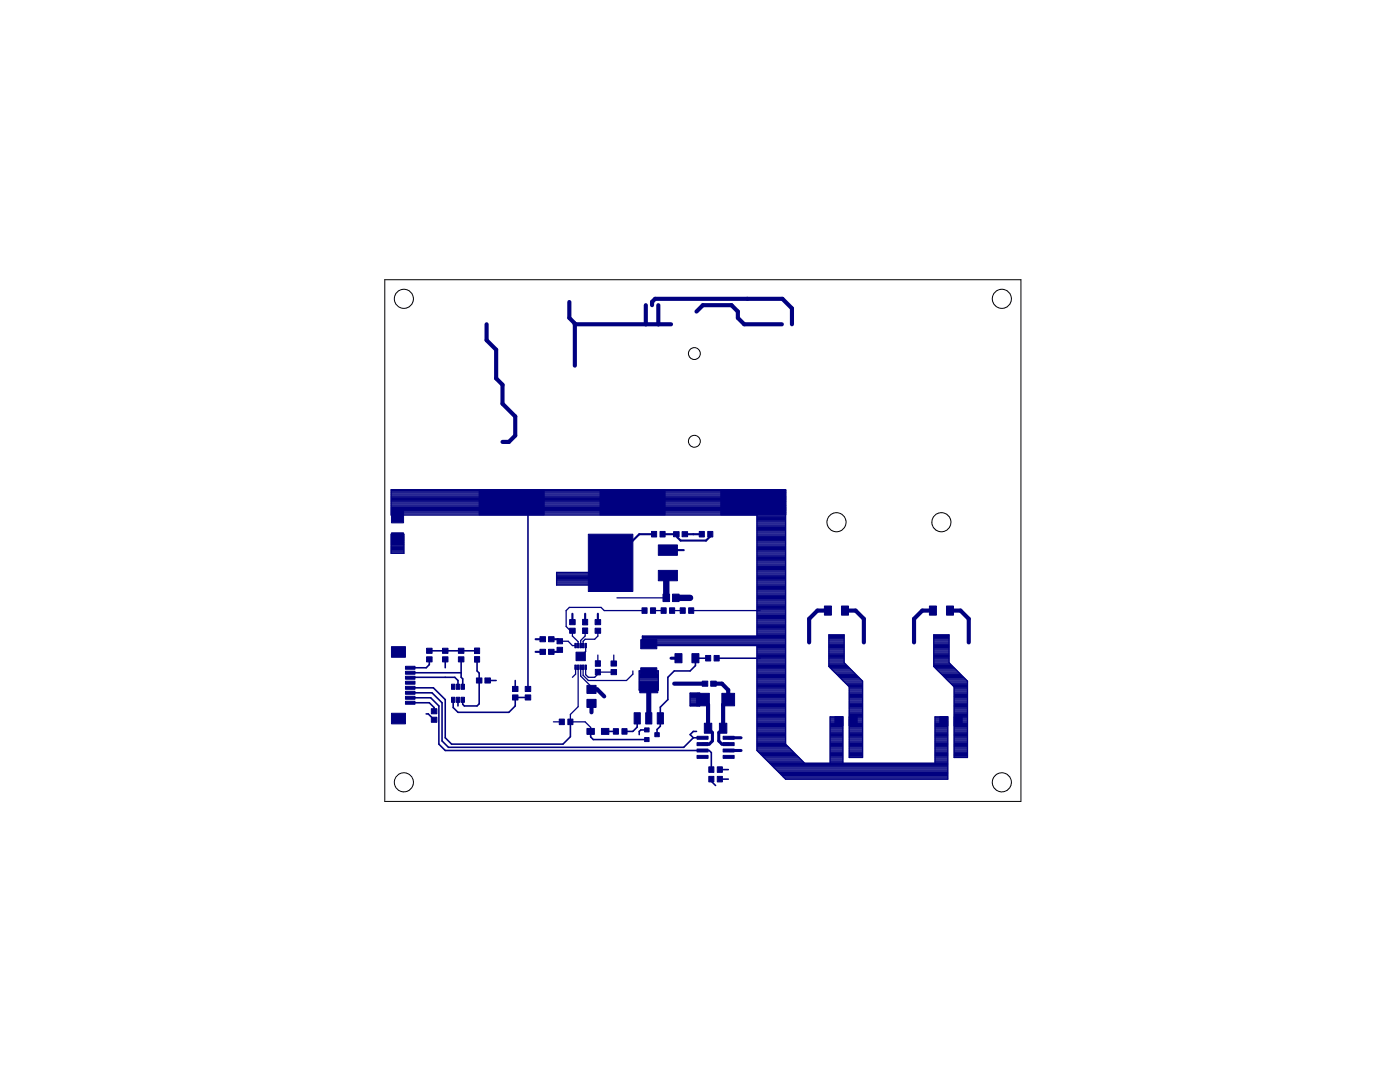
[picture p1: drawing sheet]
<svg xmlns="http://www.w3.org/2000/svg" width="279mm" height="216mm" viewBox="0 0 279 216" stroke-linecap="round" stroke-linejoin="round" font-family="sans-serif">
<g fill="#000080" stroke="#000080" stroke-width=".2">
<path d="M78.1 101.9h2.4v2.4h-2.4z"/>
<path d="M78.1 106.3h2.4v2.4h-2.4z"/>
<path d="M131.4 108.7h3.8v2.1h-3.8z"/>
<path d="M131.4 113.8h3.8v2.1h-3.8z"/>
<path d="M117.4 106.6h8.9v11.4h-8.9z"/>
<path d="M139.1 149.5h2.2v.6h-2.2z"/>
<path d="M144.3 149.5h2.2v.6h-2.2z"/>
<path d="M139.1 150.7h2.2v.6h-2.2z"/>
<path d="M139.1 148.2h2.2v.6h-2.2z"/>
<path d="M139.1 146.9h2.2v.6h-2.2z"/>
<path d="M144.3 150.7h2.2v.6h-2.2z"/>
<path d="M144.3 148.2h2.2v.6h-2.2z"/>
<path d="M144.3 146.9h2.2v.6h-2.2z"/>
<path d="M166.6 143h1.6v1.8h-1.6z"/>
<path d="M169.5 143h1.6v1.8h-1.6z"/>
<path d="M187.6 143h1.6v1.8h-1.6z"/>
<path d="M190.4 143h1.6v1.8h-1.6z"/>
<path d="M143.6 144.3h1.5v2h-1.5z"/>
<path d="M140.6 144.3h1.4v2h-1.4z"/>
<path d="M144.1 138.3h2.5v2.5h-2.5z"/>
<path d="M139 138.3h2.6v2.5h-2.6z"/>
<path d="M143.2 153h1v1.1h-1z"/>
<path d="M141.5 153h1v1.1h-1z"/>
<path d="M143.2 154.9h1v1.1h-1z"/>
<path d="M141.5 154.9h1v1.1h-1z"/>
<path d="M80.9 132.9h1.9v.6h-1.9z"/>
<path d="M80.9 133.9h1.9v.6h-1.9z"/>
<path d="M80.9 134.9h1.9v.6h-1.9z"/>
<path d="M80.9 135.9h1.9v.6h-1.9z"/>
<path d="M80.9 137.9h1.9v.6h-1.9z"/>
<path d="M80.9 136.9h1.9v.6h-1.9z"/>
<path d="M80.9 138.9h1.9v.6h-1.9z"/>
<path d="M80.9 139.9h1.9v.6h-1.9z"/>
<path d="M78.1 142.3h2.8v2.1h-2.8z"/>
<path d="M78.1 129h2.8v2.1h-2.8z"/>
<path d="M141.8 135.9h1.1v1h-1.1z"/>
<path d="M140.1 135.9h1.1v1h-1.1z"/>
<path d="M164.5 120.9h1.4v1.8h-1.4z"/>
<path d="M167.9 120.9h1.4v1.8h-1.4z"/>
<path d="M185.5 120.9h1.4v1.8h-1.4z"/>
<path d="M188.9 120.9h1.4v1.8h-1.4z"/>
<path d="M86.1 141.4h1.1v1h-1.1z"/>
<path d="M86.1 143.1h1.1v1h-1.1z"/>
<path d="M92 136.5h.7v1h-.7z"/>
<path d="M91.1 136.5h.6v1h-.6z"/>
<path d="M90.1 136.5h.7v1h-.7z"/>
<path d="M92 139.1h.7v1h-.7z"/>
<path d="M91.1 139.1h.6v1h-.6z"/>
<path d="M90.1 139.1h.7v1h-.7z"/>
<path d="M104.8 138.7h1.1v1h-1.1z"/>
<path d="M104.8 137h1.1v1h-1.1z"/>
<path d="M102.3 137h1.1v1h-1.1z"/>
<path d="M102.3 138.7h1.1v1h-1.1z"/>
<path d="M94.7 129.3h1v1.1h-1z"/>
<path d="M94.7 131h1v1.1h-1z"/>
<path d="M95.1 135.3h1.1v1h-1.1z"/>
<path d="M96.8 135.3h1.1v1h-1.1z"/>
<path d="M111.2 127.4h1.1v1.1h-1.1z"/>
<path d="M111.2 129.2h1.1v1h-1.1z"/>
<path d="M114.7 132.7h.3v.9h-.3z"/>
<path d="M115.2 132.7h.3v.9h-.3z"/>
<path d="M115.7 132.7h.3v.9h-.3z"/>
<path d="M116.2 132.7h.3v.9h-.3z"/>
<path d="M116.7 132.7h.3v.9h-.3z"/>
<path d="M114.7 128.4h.3v.9h-.3z"/>
<path d="M115.2 128.4h.3v.9h-.3z"/>
<path d="M115.7 128.4h.3v.9h-.3z"/>
<path d="M116.2 128.4h.3v.9h-.3z"/>
<path d="M116.7 128.4h.3v.9h-.3z"/>
<path d="M115 130.1h1.8v1.7h-1.8z"/>
<path d="M118.8 125.3h1.1v1.1h-1.1z"/>
<path d="M118.8 123.6h1.1v1.1h-1.1z"/>
<path d="M111.6 143.5h1v1.1h-1z"/>
<path d="M113.3 143.5h1v1.1h-1z"/>
<path d="M117.1 136.8h1.9v1.6h-1.9z"/>
<path d="M117.1 139.6h1.9v1.6h-1.9z"/>
<path d="M109.5 127h1.1v1.1h-1.1z"/>
<path d="M107.8 127h1.1v1.1h-1.1z"/>
<path d="M109.5 129.6h1.1v1h-1.1z"/>
<path d="M107.8 129.6h1.1v1h-1.1z"/>
<path d="M134.2 118.6h1.3v1.4h-1.3z"/>
<path d="M132.3 118.6h1.3v1.4h-1.3z"/>
<path d="M135.7 121.3h1.1v1.1h-1.1z"/>
<path d="M137.4 121.3h1.1v1.1h-1.1z"/>
<path d="M131.9 121.3h1v1.1h-1z"/>
<path d="M133.6 121.3h1v1.1h-1z"/>
<path d="M128.1 121.3h1v1.1h-1z"/>
<path d="M129.8 121.3h1v1.1h-1z"/>
<path d="M113.7 123.6h1.1v1.1h-1.1z"/>
<path d="M113.7 125.3h1.1v1.1h-1.1z"/>
<path d="M116.3 125.3h1v1.1h-1z"/>
<path d="M116.3 123.6h1v1.1h-1z"/>
<path d="M91.5 131.1h1.1v1h-1.1z"/>
<path d="M91.5 129.3h1.1v1.1h-1.1z"/>
<path d="M88.3 131.1h1.1v1h-1.1z"/>
<path d="M88.3 129.3h1.1v1.1h-1.1z"/>
<path d="M121.9 133.6h1.1v1h-1.1z"/>
<path d="M121.9 131.9h1.1v1h-1.1z"/>
<path d="M118.8 133.6h1v1.1h-1z"/>
<path d="M118.8 131.8h1v1.1h-1z"/>
<path d="M131.7 106h1v1.1h-1z"/>
<path d="M130 106h1v1.1h-1z"/>
<path d="M134.4 106.1h1.1v1h-1.1z"/>
<path d="M136.1 106.1h1.1v1h-1.1z"/>
<path d="M139.6 106h1v1.1h-1z"/>
<path d="M141.2 106h1.1v1.1h-1.1z"/>
<path d="M85.1 131.1h1.1v1h-1.1z"/>
<path d="M85.1 129.3h1.1v1.1h-1.1z"/>
<path d="M131.2 142.2h1.2v2.3h-1.2z"/>
<path d="M128.9 142.2h1.2v2.3h-1.2z"/>
<path d="M126.6 142.2h1.2v2.3h-1.2z"/>
<path d="M127.7 136h3.6v2.2h-3.6z"/>
<path d="M128.7 147.2h.8v.8h-.8z"/>
<path d="M128.7 145.2h.8v.8h-.8z"/>
<path d="M130.7 146.2h.9v.8h-.9z"/>
<path d="M138.1 130.4h1.4v1.8h-1.4z"/>
<path d="M134.7 130.4h1.4v1.8h-1.4z"/>
<path d="M127.9 133.2h3.2v1.9h-3.2z"/>
<path d="M127.9 127.6h3.2v1.9h-3.2z"/>
<path d="M140.8 130.8h1v1.1h-1z"/>
<path d="M142.5 130.8h1v1.1h-1z"/>
<path d="M122.4 145.4h1v1.1h-1z"/>
<path d="M124.1 145.4h1v1.1h-1z"/>
<path d="M120 145.4h1.5v1.1h-1.5z"/>
<path d="M117.1 145.4h1.5v1.1h-1.5z"/>
<path d="M119.7 97.7h13v5h-13z"/>
<path d="M143.8 97.7h13v5h-13z"/>
<path d="M95.6 97.7h13v5h-13z"/>
</g>
<g fill="none" stroke="#000080" stroke-width=".25">
<path d="M78.1 99.9h78.7M78.1 99.7h78.7M78.1 99.5h78.7M78.1 99.2h78.7M78.1 99h78.7M78.1 98.8h78.7M78.1 98.6h78.7M78.1 98.3h78.7M78.1 98.1h78.7M78.1 97.9h78.7M78.1 106.6h2.5v3.8h-2.5zM78.1 110.3h2.5"/>
<path d="M78.1 110.1h2.5M78.1 109.9h2.5M78.1 109.7h2.5M78.1 109.5h2.5M78.1 109.2h2.5M78.1 109h2.5M78.1 108.8h2.5M78.1 108.6h2.5M78.1 108.3h2.5M78.1 108.1h2.5M78.1 107.9h2.5M78.1 107.7h2.5"/>
<path d="M78.1 107.4h2.5M78.1 107.2h2.5M78.1 107h2.5M78.1 106.8h2.5M78.1 102.6h78.7M78.1 102.3h78.7M78.1 102.1h78.7M78.1 101.9h78.7M78.1 101.7h78.7M78.1 101.5h78.7M78.1 101.2h78.7M78.1 101h78.7"/>
<path d="M78.1 100.8h78.7M78.1 100.6h78.7M78.1 100.4h78.7M78.1 100.1h78.7M111.1 116.6h14.6M111.1 116.3h14.6M111.1 116.1h14.6M111.1 115.9h14.6M111.1 115.7h14.6M111.1 115.4h14.6M111.1 115.2h14.6M111.1 115h14.6"/>
<path d="M111.1 114.8h14.6M111.1 114.6h14.6M111.1 114.3h14.6M111.1 114.2h6.9v-4.4h7.7v7h-14.6zM118 114.1h7.7M118 113.9h7.7M118 113.7h7.7M118 113.5h7.7M118 113.2h7.7M118 113h7.7M118 112.8h7.7M118 112.6h7.7"/>
<path d="M118 112.3h7.7M118 112.1h7.7M118 111.9h7.7M118 111.7h7.7M118 111.4h7.7M118 111.2h7.7M118 111h7.7M118 110.8h7.7M118 110.6h7.7M118 110.3h7.7M118 110.1h7.7M118 109.9h7.7"/>
<path d="M123.1 119.3h9.9M151.1 102.8v24.1h-22.9v1.9h22.9v21l5.6 5.6 32.4 .1v-12.5h-2.5v9.3h-18.4v-9.3h-2.5v9.3h-5.1l-3.8-3.8v-50.8h-78.7v5.1h78.7M151.1 119.9h5.7M151.1 119.7h5.7M151.1 119.4h5.7M151.1 119.2h5.7M151.1 119h5.7M151.1 118.8h5.7M151.1 118.6h5.7M151.1 118.3h5.7M151.1 118.1h5.7M151.1 117.9h5.7"/>
<path d="M151.1 117.7h5.7M151.1 117.5h5.7M151.1 117.2h5.7M151.1 117h5.7M151.1 116.8h5.7M151.1 116.6h5.7M151.1 116.3h5.7M151.1 116.1h5.7M151.1 115.9h5.7M151.1 115.7h5.7M151.1 115.4h5.7M151.1 115.2h5.7"/>
<path d="M151.1 115h5.7M151.1 114.8h5.7M151.1 114.6h5.7M151.1 114.3h5.7M151.1 114.1h5.7M151.1 113.9h5.7M151.1 113.7h5.7M151.1 113.5h5.7M151.1 113.2h5.7M151.1 113h5.7M151.1 112.8h5.7M151.1 112.6h5.7"/>
<path d="M151.1 112.3h5.7M151.1 112.1h5.7M151.1 111.9h5.7M151.1 111.7h5.7M151.1 111.4h5.7M151.1 111.2h5.7M151.1 111h5.7M151.1 110.8h5.7M151.1 110.6h5.7M151.1 110.3h5.7M151.1 110.1h5.7M151.1 109.9h5.7"/>
<path d="M151.1 109.7h5.7M151.1 109.5h5.7M151.1 109.2h5.7M151.1 109h5.7M151.1 108.8h5.7M151.1 108.6h5.7M151.1 108.3h5.7M151.1 108.1h5.7M151.1 107.9h5.7M151.1 107.7h5.7M151.1 107.4h5.7M151.1 107.2h5.7"/>
<path d="M151.1 107h5.7M151.1 106.8h5.7M151.1 106.6h5.7M151.1 106.3h5.7M151.1 106.1h5.7M151.1 105.9h5.7M151.1 105.7h5.7M151.1 105.5h5.7M151.1 105.2h5.7M151.1 105h5.7M151.1 104.8h5.7M151.1 104.6h5.7"/>
<path d="M151.1 104.4h5.7M151.1 104.1h5.7M151.1 103.9h5.7M151.1 103.7h5.7M151.1 103.5h5.7M151.1 103.2h5.7M151.1 103h5.7M111.7 128h1.7l.8 .8h.7M114.9 133.1v1.4l-.7 .6M115.4 133.1v7.9l-1.6 1.6v1.4h3l1.1 1.1v.8M115.9 133.1v1.8l2.8 2.8-.7-.1M116.3 130.6h.1"/>
<path d="M116.3 130.6l-.4 .4M116.4 133.1v1.6l1 1.1h7.6l1.3-1.3v-.6M116.8 125.9v1l-.9 .9v1M116.9 133.1v1.5l.5 .5h1.3l.6-.6v-.4h3.2M116.9 128.8v1.2l-.6 .6M119.3 125.9v1l-.6 .7h-1.9l-.4 .4v.8M119.3 130.7v1.7M122.5 130.7v1.7M127.6 137.7h3.8M127.6 137.4h3.8M127.6 137.2h3.8M127.6 137h3.8"/>
<path d="M127.6 136.8h3.8M127.6 136.5h3.8M127.6 136.3h3.8M127.6 136.1h3.8M127.6 135.9h3.8M127.6 135.7h3.8M127.6 135.4h3.8M127.6 135.2h3.8M127.6 135h3.8M127.6 134.8h3.8M127.6 134.6h3.8M127.6 134.3h3.8"/>
<path d="M127.6 134.1h3.8M127.6 133.9h3.8v3.8h-3.8zM128.2 128.8h28.6M128.2 128.6h28.6M128.2 128.3h28.6M128.2 128.1h28.6M128.2 127.9h28.6M128.2 127.7h28.6M128.2 127.4h28.6M128.2 127.2h28.6M128.2 127h28.6M128.6 121.8h-8l-.6-.6h-6.4l-.6 .6v3.2l.8 .9h.4v1l1.2 1.1v.8"/>
<path d="M130.3 121.8h2.1M134.1 121.8h2.1M137.7 139.9h1.9M137.7 139.7h1.9M137.7 139.4h1.9M137.7 139.2h1.9M137.7 139h1.9M137.7 138.8h1.9M137.7 138.6h1.9M137.7 138.3h1.9v2.6h-1.9zM137.9 121.8h13.8M151.1 139.9h5.7"/>
<path d="M151.1 139.7h5.7M151.1 139.4h5.7M151.1 139.2h5.7M151.1 139h5.7M151.1 138.8h5.7M151.1 138.6h5.7M151.1 138.3h5.7M151.1 138.1h5.7M151.1 137.9h5.7M151.1 137.7h5.7M151.1 137.4h5.7M151.1 137.2h5.7"/>
<path d="M151.1 137h5.7M151.1 136.8h5.7M151.1 136.5h5.7M151.1 136.3h5.7M151.1 136.1h5.7M151.1 135.9h5.7M151.1 135.7h5.7M151.1 135.4h5.7M151.1 135.2h5.7M151.1 135h5.7M151.1 134.8h5.7M151.1 134.6h5.7"/>
<path d="M151.1 134.3h5.7M151.1 134.1h5.7M151.1 133.9h5.7M151.1 133.7h5.7M151.1 133.4h5.7M151.1 133.2h5.7M151.1 133h5.7M151.1 132.8h5.7M151.1 132.5h5.7M151.1 132.3h5.7M151.1 132.1h5.7M151.1 131.9h5.7"/>
<path d="M151.1 131.7h5.7M151.1 131.4h5.7M151.1 131.2h5.7M151.1 131h5.7M151.1 130.8h5.7M151.1 130.6h5.7M151.1 130.3h5.7M151.1 130.1h5.7M151.1 129.9h5.7M151.1 129.7h5.7M151.1 129.5h5.7M151.1 129.2h5.7"/>
<path d="M151.1 129h5.7M151.1 126.8h5.7M151.1 126.6h5.7M151.1 126.3h5.7M151.1 126.1h5.7M151.1 125.9h5.7M151.1 125.7h5.7M151.1 125.5h5.7M151.1 125.2h5.7M151.1 125h5.7M151.1 124.8h5.7M151.1 124.6h5.7"/>
<path d="M151.1 124.3h5.7M151.1 124.1h5.7M151.1 123.9h5.7M151.1 123.7h5.7M151.1 123.4h5.7M151.1 123.2h5.7M151.1 123h5.7M151.1 122.8h5.7M151.1 122.6h5.7M151.1 122.3h5.7M151.1 122.1h5.7M151.1 121.9h5.7"/>
<path d="M151.1 121.7h5.7M151.1 121.5h5.7M151.1 121.2h5.7M151.1 121h5.7M151.1 120.8h5.7M151.1 120.6h5.7M151.1 120.3h5.7M151.1 120.1h5.7M165.4 133h3.8M165.4 132.8h3.6M165.4 132.5h3.4M165.4 132.3h3.2"/>
<path d="M165.4 132.1h3.1M165.4 131.9h3.1M165.4 131.7h3.1M165.4 131.4h3.1M165.4 131.2h3.1M165.4 131h3.1M165.4 130.8h3.1M165.4 130.6h3.1M165.4 130.3h3.1M165.4 130.1h3.1M165.4 129.9h3.1M165.4 129.7h3.1"/>
<path d="M165.4 129.5h3.1M165.4 129.2h3.1M165.4 129h3.1M165.4 128.8h3.1M165.4 128.6h3.1M165.4 128.3h3.1M165.4 128.1h3.1M165.4 127.9h3.1M165.4 127.7h3.1M165.4 127.4h3.1M165.4 127.2h3.1M165.4 127h3.1"/>
<path d="M165.4 126.8h3.1M165.4 133l4.1 4.1v14.1h2.6v-15.3M165.4 133v-6.3h3.1v5.5l3.6 3.7M165.6 133.2h3.8M165.9 133.4h3.8M166.1 133.7h3.8M166.3 133.9h3.8M166.5 134.1h3.8M166.8 134.3h3.8M167 134.6h3.8M167.2 134.8h3.8M167.4 135h3.8"/>
<path d="M167.6 135.2h3.8M167.9 135.4h3.8M168.1 135.7h3.8M168.3 135.9h3.8M168.5 136.1h3.6M168.7 136.3h3.4M169 136.5h3.1M169.2 136.8h2.9M169.4 137h2.7M169.5 139.9h2.6M169.5 139.7h2.6M169.5 139.4h2.6"/>
<path d="M169.5 139.2h2.6M169.5 139h2.6M169.5 138.8h2.6M169.5 138.6h2.6M169.5 138.3h2.6M169.5 138.1h2.6M169.5 137.9h2.6M169.5 137.7h2.6M169.5 137.4h2.6M169.5 137.2h2.6M186.4 133h3.8M186.4 132.8h3.5"/>
<path d="M186.4 132.5h3.3M186.4 132.3h3.1M186.4 132.1h3M186.4 131.9h3M186.4 131.7h3M186.4 131.4h3M186.4 131.2h3M186.4 131h3M186.4 130.8h3M186.4 130.6h3M186.4 130.3h3M186.4 130.1h3"/>
<path d="M186.4 129.9h3M186.4 129.7h3M186.4 129.5h3M186.4 129.2h3M186.4 129h3M186.4 128.8h3M186.4 128.6h3M186.4 128.3h3M186.4 128.1h3M186.4 127.9h3M186.4 127.7h3M186.4 127.4h3"/>
<path d="M186.4 127.2h3M186.4 127h3M186.4 126.8h3M186.4 133v-6.3h3v5.5l3.7 3.7M186.4 133l4 4.1v14.1h2.7v-15.3M186.6 133.2h3.8M186.8 133.4h3.8M187 133.7h3.8M187.2 133.9h3.9M187.5 134.1h3.8M187.7 134.3h3.8M187.9 134.6h3.8"/>
<path d="M188.1 134.8h3.8M188.4 135h3.8M188.6 135.2h3.8M188.8 135.4h3.8M189 135.7h3.8M189.3 135.9h3.8M189.5 136.1h3.6M189.7 136.3h3.4M189.9 136.5h3.2M190.1 136.8h3M190.4 137h2.7M190.4 139.9h2.7"/>
<path d="M190.4 139.7h2.7M190.4 139.4h2.7M190.4 139.2h2.7M190.4 139h2.7M190.4 138.8h2.7M190.4 138.6h2.7M190.4 138.3h2.7M190.4 138.1h2.7M190.4 137.9h2.7M190.4 137.7h2.7M190.4 137.4h2.7M190.4 137.2h2.7"/>
<path d="M110.4 144h1.7M137.7 140.8h1.9M137.7 140.5h1.9M137.7 140.3h1.9M137.7 140.1h1.9M141.1 143l.2 2.3M151.1 149.7h6.8M151.1 149.4h6.6M151.1 149.2h6.4M151.1 149h6.2M151.1 148.8h6M151.1 148.5h5.7"/>
<path d="M151.1 148.3h5.7M151.1 148.1h5.7M151.1 147.9h5.7M151.1 147.7h5.7M151.1 147.4h5.7M151.1 147.2h5.7M151.1 147h5.7M151.1 146.8h5.7M151.1 146.6h5.7M151.1 146.3h5.7M151.1 146.1h5.7M151.1 145.9h5.7"/>
<path d="M151.1 145.7h5.7M151.1 145.4h5.7M151.1 145.2h5.7M151.1 145h5.7M151.1 144.8h5.7M151.1 144.5h5.7M151.1 144.3h5.7M151.1 144.1h5.7M151.1 143.9h5.7M151.1 143.7h5.7M151.1 143.4h5.7M151.1 143.2h5.7"/>
<path d="M151.1 143h5.7M151.1 142.8h5.7M151.1 142.6h5.7M151.1 142.3h5.7M151.1 142.1h5.7M151.1 141.9h5.7M151.1 141.7h5.7M151.1 141.4h5.7M151.1 141.2h5.7M151.1 141h5.7M151.1 140.8h5.7M151.1 140.5h5.7"/>
<path d="M151.1 140.3h5.7M151.1 140.1h5.7M151.2 149.9h7M151.4 150.1h7M151.6 150.3h7M151.8 150.6h7M152.1 150.8h7M152.3 151h7M152.5 151.2h7M152.7 151.4h7M153 151.7h7M153.2 151.9h7"/>
<path d="M153.4 152.1h7M153.6 152.3h35.5M153.9 152.5h35.2M154.1 152.8h35M154.3 153h34.8M154.5 153.2h34.6M154.7 153.4h34.4M155 153.7h34.1M155.2 153.9h33.9M155.4 154.1h33.7M155.6 154.3h33.5M155.9 154.6h33.2"/>
<path d="M156.1 154.8h33M156.3 155h32.8M156.5 155.2h32.6M165.7 152.1h2.5M165.7 151.9h2.5M165.7 151.7h2.5M165.7 151.4h2.5M165.7 151.2h2.5M165.7 151h2.5M165.7 150.8h2.5M165.7 150.6h2.5M165.7 150.3h2.5"/>
<path d="M165.7 150.1h2.5M165.7 149.9h2.5M165.7 149.7h2.5M165.7 149.4h2.5M165.7 149.2h2.5M165.7 149h2.5M165.7 148.8h2.5M165.7 148.5h2.5M165.7 148.3h2.5M165.7 148.1h2.5M165.7 147.9h2.5M165.7 147.7h2.5"/>
<path d="M165.7 147.4h2.5M165.7 147.2h2.5M165.7 147h2.5M165.7 146.8h2.5M165.7 146.6h2.5M165.7 146.3h2.5M165.7 146.1h2.5M165.7 145.9h2.5M165.7 145.7h2.5M165.7 145.4h2.5M165.7 145.2h2.5M165.7 145h2.5"/>
<path d="M165.7 144.8h2.5M165.7 144.5h2.5M165.7 144.3h2.5M165.7 144.1h2.5M165.7 143.9h2.5M165.7 143.7h2.5M165.7 143.4h2.5M165.7 143.2h2.5M169.5 151h2.6M169.5 150.8h2.6M169.5 150.6h2.6M169.5 150.3h2.6"/>
<path d="M169.5 150.1h2.6M169.5 149.9h2.6M169.5 149.7h2.6M169.5 149.4h2.6M169.5 149.2h2.6M169.5 149h2.6M169.5 148.8h2.6M169.5 148.5h2.6M169.5 148.3h2.6M169.5 148.1h2.6M169.5 147.9h2.6M169.5 147.7h2.6"/>
<path d="M169.5 147.4h2.6M169.5 147.2h2.6M169.5 147h2.6M169.5 146.8h2.6M169.5 146.6h2.6M169.5 146.3h2.6M169.5 146.1h2.6M169.5 145.9h2.6M169.5 145.7h2.6M169.5 145.4h2.6M169.5 145.2h2.6M169.5 145h2.6"/>
<path d="M169.5 144.8h2.6M169.5 144.5h2.6M169.5 144.3h2.6M169.5 144.1h2.6M169.5 143.9h2.6M169.5 143.7h2.6M169.5 143.4h2.6M169.5 143.2h2.6M169.5 143h2.6M169.5 142.8h2.6M169.5 142.6h2.6M169.5 142.3h2.6"/>
<path d="M169.5 142.1h2.6M169.5 141.9h2.6M169.5 141.7h2.6M169.5 141.4h2.6M169.5 141.2h2.6M169.5 141h2.6M169.5 140.8h2.6M169.5 140.5h2.6M169.5 140.3h2.6M169.5 140.1h2.6M186.6 152.1h2.5M186.6 151.9h2.5"/>
<path d="M186.6 151.7h2.5M186.6 151.4h2.5M186.6 151.2h2.5M186.6 151h2.5M186.6 150.8h2.5M186.6 150.6h2.5M186.6 150.3h2.5M186.6 150.1h2.5M186.6 149.9h2.5M186.6 149.7h2.5M186.6 149.4h2.5M186.6 149.2h2.5"/>
<path d="M186.6 149h2.5M186.6 148.8h2.5M186.6 148.5h2.5M186.6 148.3h2.5M186.6 148.1h2.5M186.6 147.9h2.5M186.6 147.7h2.5M186.6 147.4h2.5M186.6 147.2h2.5M186.6 147h2.5M186.6 146.8h2.5M186.6 146.6h2.5"/>
<path d="M186.6 146.3h2.5M186.6 146.1h2.5M186.6 145.9h2.5M186.6 145.7h2.5M186.6 145.4h2.5M186.6 145.2h2.5M186.6 145h2.5M186.6 144.8h2.5M186.6 144.5h2.5M186.6 144.3h2.5M186.6 144.1h2.5M186.6 143.9h2.5"/>
<path d="M186.6 143.7h2.5M186.6 143.4h2.5M186.6 143.2h2.5M190.4 151h2.7M190.4 150.8h2.7M190.4 150.6h2.7M190.4 150.3h2.7M190.4 150.1h2.7M190.4 149.9h2.7M190.4 149.7h2.7M190.4 149.4h2.7M190.4 149.2h2.7"/>
<path d="M190.4 149h2.7M190.4 148.8h2.7M190.4 148.5h2.7M190.4 148.3h2.7M190.4 148.1h2.7M190.4 147.9h2.7M190.4 147.7h2.7M190.4 147.4h2.7M190.4 147.2h2.7M190.4 147h2.7M190.4 146.8h2.7M190.4 146.6h2.7"/>
<path d="M190.4 146.3h2.7M190.4 146.1h2.7M190.4 145.9h2.7M190.4 145.7h2.7M190.4 145.4h2.7M190.4 145.2h2.7M190.4 145h2.7M190.4 144.8h2.7M190.4 144.5h2.7M190.4 144.3h2.7M190.4 144.1h2.7M190.4 143.9h2.7"/>
<path d="M190.4 143.7h2.7M190.4 143.4h2.7M190.4 143.2h2.7M190.4 143h2.7M190.4 142.8h2.7M190.4 142.6h2.7M190.4 142.3h2.7M190.4 142.1h2.7M190.4 141.9h2.7M190.4 141.7h2.7M190.4 141.4h2.7M190.4 141.2h2.7"/>
<path d="M190.4 141h2.7M190.4 140.8h2.7M190.4 140.5h2.7M190.4 140.3h2.7M190.4 140.1h2.7"/>
</g>
<path d="M133 115.2v4.1M134.9 119.3h2.8" fill="none" stroke="#000080" stroke-width="1.3"/>
<path d="M130.5 106.6h-2.9l-5.7 5.7M132.2 106.6h2.8l.2 .2v.4l.6 .7h5.1l.9-.9v-.4M133.3 114.9l-.3 .3M133.3 109.8h3.2M136.7 106.6h3.4M106.9 127.6h1.4M106.9 130.1h1.4M110 127.6h1.3l.4 .4M111.7 129.7l-.4 .4h-1.3M114.2 122.5v1.6M116.8 122.5v1.6M119.3 122.5v1.6" fill="none" stroke="#000080" stroke-width=".42"/>
<g fill="none" stroke="#000080" stroke-width=".32">
<path d="M105.4 102.8v34.7M81.9 137.2h4.6l2.4 2.4v7.6l1.2 1.3h22.3l1.4-1.5v-3M81.9 135.2l8.9-.1 .6 .7v1.2M81.9 138.2h4.3l2 2v7.6l1.3 1.3h47l1.9-1.9M81.9 139.2h4.1l1.6 1.7v7.6l1.3 1.3h52.6l.5 .4v3.4M81.9 134.2h10.1M85.7 129.9h9.5M85.7 131.6v1l-.6 .6h-3.2M88.9 131.6v1.6M91.4 139.6v1.3M92 131.6v3.5l.4 .4v1.5M95.2 131.6v2.3l.4 .4v6.1l-.4 .5h-2.5l-.3-.4v-.9"/>
<path d="M97.3 135.8h1.7M102.8 135.8v1.7M105.4 139.2h-2.6v1.7l-1.2 1.2h-10.2l-1-.9v-1.6M141.3 131.3h-2.5v1.5l-1.1 1.1h-3.1l-1.3 1.2v4.5l-1.5 1.5v3.8l-.7 .7v1M143 131.3h8.7M81.9 140.2h3.8l.9 1v.7M85 142.5h.5l1.1 1.1M117.9 145.9v1.1l.5 .6h10.7M120.8 145.9h2.1M127.2 143.3v1.8l-.9 .8h-1.7M129.1 145.6h-1.2l-.3 .3v.7M138.4 147.2h1.8"/>
<path d="M139 145.9h-.6l-.7 .7 .7 .6M142 155.5v.4l.8 .8M143.7 155.5h1.7M143.7 153.6h1.7"/>
</g>
<path d="M133.9 131.3h1.5M141.3 145.3l.9 .9v1.6l-.7 .7h-1.3M144.3 145.3l-.9 .9v1.6l.7 .7h1.3M145.4 147.2h2.5M145.4 149.8h2.5" fill="none" stroke="#000080" stroke-width=".61"/>
<g fill="none" stroke="#000080" stroke-width=".83">
<path d="M97.1 64.7v3.2l1.9 1.9v5.7l1.3 1.3v3.8l2.5 2.5v3.8l-1.2 1.3h-1.3M113.6 60.3v3.1l1.1 1.2v8.4M114.7 64.7h19.2M128.9 60.9v3.8M130.1 60.9v-.7l.6-.6h25.4l2 1.9v3.2M131.4 60.9v3.8M139 62.2l1.3-1.3h5.7l1.3 1.3v1.2l1.2 1.3h7.5M118 137.6h1.2l1.4 1.4M134.6 136.4h6.1M140.3 139.6l1 1v4.7M142.4 136.4h1.7l1.2 1.3v1.9M145.3 139.6h.1"/>
<path d="M145.3 139.6l-1 1v4.7M165.2 121.8h-2.1l-1.6 1.7v4.7M168.6 121.8h2.2l1.6 1.7v4.7M186.2 121.8h-2.1l-1.7 1.7v4.7M189.6 121.8h2.1l1.6 1.7v4.7M118 140.4v1.7"/>
</g>
<path d="M129.5 137.1v6.2" fill="none" stroke="#000080" stroke-width="1"/>
<g fill="none" stroke="#000" stroke-width=".2">
<path d="M76.8 55.8h127v104.1h-127z"/>
<circle cx="80.6" cy="59.6" r="1.91"/>
<circle cx="199.9" cy="59.6" r="1.91"/>
<circle cx="138.6" cy="70.5" r="1.19"/>
<circle cx="138.6" cy="88.1" r="1.19"/>
<circle cx="166.9" cy="104.2" r="1.91"/>
<circle cx="187.9" cy="104.2" r="1.91"/>
<circle cx="80.6" cy="156.1" r="1.91"/>
<circle cx="199.9" cy="156.1" r="1.91"/>
</g>
</svg>
